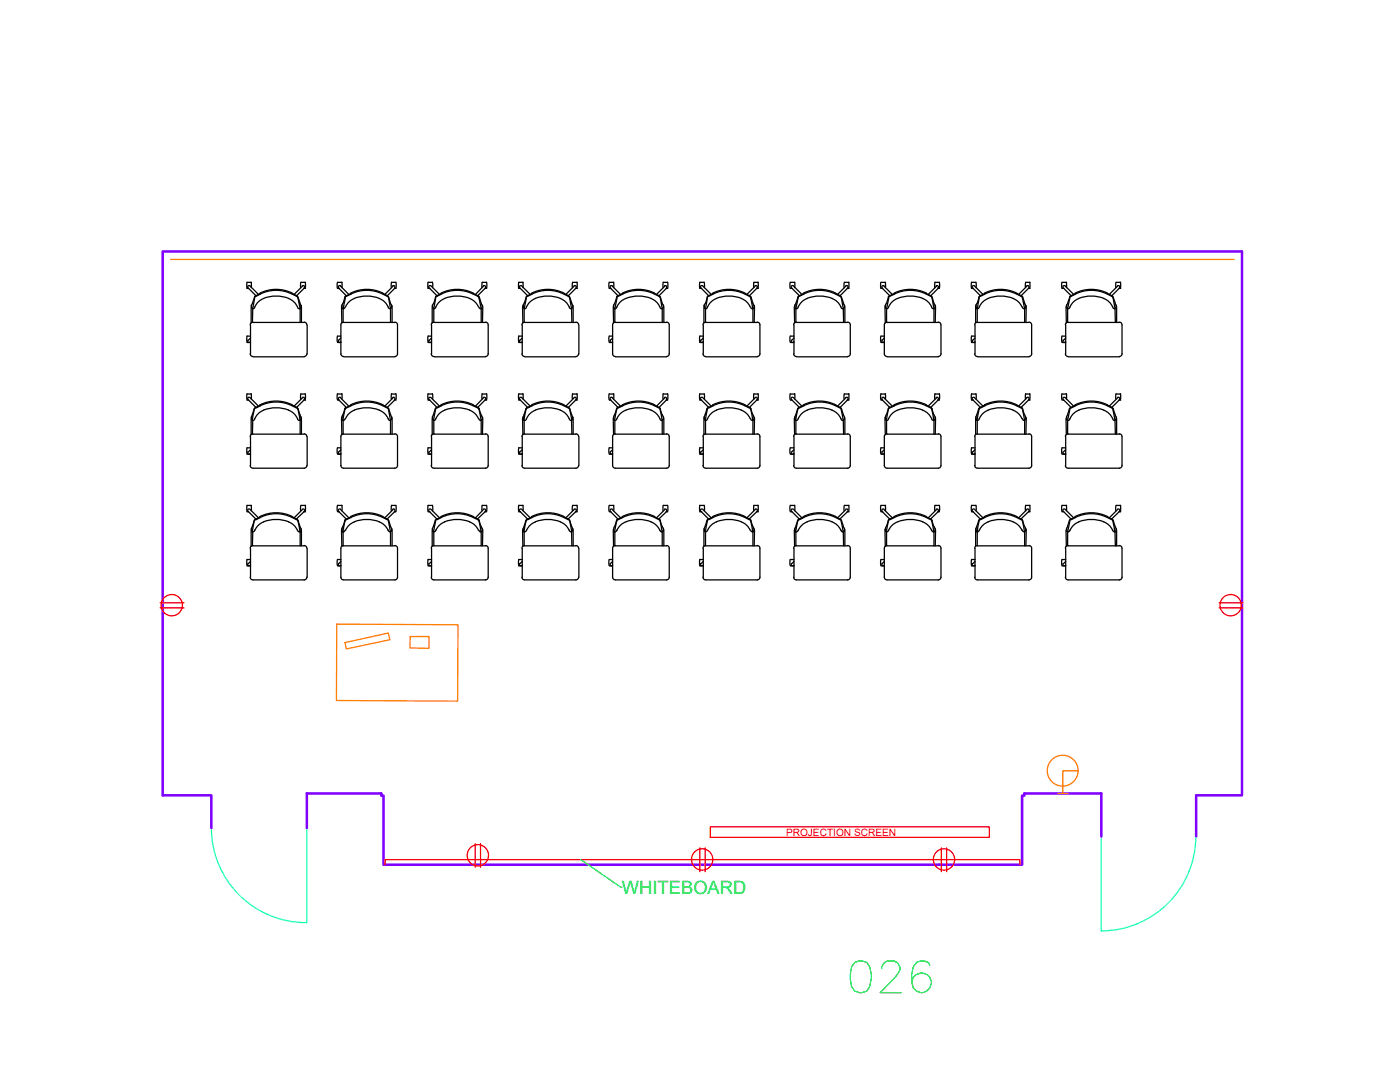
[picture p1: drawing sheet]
<svg xmlns="http://www.w3.org/2000/svg" width="279mm" height="216mm" viewBox="0 0 279 216" stroke-linecap="round" stroke-linejoin="round" font-family="sans-serif">
<defs><g id="words">
<text font-size="10.6" fill="#0f0" x="169" y="199.3">026</text>
<text font-size="3.7" fill="#00dd37" x="124.1" y="178.4">WHITEBOARD</text>
<text font-size="2" fill="#f00" x="156.9" y="166.8">PROJECTION SCREEN</text>
</g></defs>
<!-- layer: _MISC_FIXED -->
<g fill="none" stroke="#ff7f00" stroke-width=".25">
<path d="M34.1 51.8h212.2M67.2 124.5l24.2 .2-.1 15.2-24.2-.1zM68.9 128.2l8.6-1.9 .3 1.3-8.7 1.9zM81.9 127h3.7v2.4l-3.8-.1zM211.1 158.3h2.1M215.2 153.8h-3.1v4.5"/>
<circle cx="212.1" cy="153.8" r="3.1"/>
</g>
<!-- layer: _WALLS -->
<path d="M42.2 165.2v-6.5h-9.7v-108.5h215.4v108.5h-9.2v8.2M61.2 165.2v-6.9h14.9v.5h.4v13.7h127.5v-13.7h.4v-.5h15.4v8.6" fill="none" stroke="#7f00ff" stroke-width=".51"/>
<!-- layer: _DOOR_WIND -->
<path d="M42.2 165.1a18.9 18.9 0 0 0 19 19v-18.9M219.8 167v18.8M238.7 166.9a18.9 18.9 0 0 1-18.9 18.9" fill="none" stroke="#0ff" stroke-width=".25"/>
<!-- layer: _AV_ELEC -->
<g fill="none" stroke="#f00" stroke-width=".25">
<path d="M32 120.3h4.7M32 121.3h4.7M243.3 120.3h4.8M243.3 121.3h4.8M76.9 172.6v-1.1h126.6v1.1M94.8 168.4v4.7M95.9 168.4v4.7M139.7 169.2v4.7M140.7 169.2v4.7M141.8 165h55.6v2.1h-55.6zM187.9 169.2v4.7M188.9 169.2v4.7"/>
<circle cx="34.3" cy="120.8" r="2.13"/>
<circle cx="245.6" cy="120.8" r="2.13"/>
<circle cx="95.4" cy="170.7" r="2.13"/>
<circle cx="140.1" cy="171.5" r="2.13"/>
<circle cx="188.4" cy="171.5" r="2.13"/>
</g>
<!-- layer: _CLFUR -->
<g fill="none" stroke="#000" stroke-width=".25">
<path d="M49.3 57.5h.3M49.6 57.5l1.5 1.5 .8-.4M49.9 57l-.4 .1v.3M49.9 57.1l1.7 1.7M50.1 56.3v1.1M50.2 56.3h-.9v1.3M50.8 59.3l-.7 1.6M50.8 59.5l-.4 2.1M51 59.1l-.2 .3M51.1 59l-.3 .3M51.9 58.5a7.3 7.3 0 0 1 6.4 0M52 58.7a7.1 7.1 0 0 1 6.3 0"/>
<path d="M52 58.7l-.9 .4M52.6 59.5a6.9 6.9 0 0 1 5 0M52.6 59.6a3.3 3.3 0 0 0-1.9 1.9l-.3 .1M57.6 59.6a3.3 3.3 0 0 1 1.9 1.9l.3 .1M58.3 58.7l.9 .4M59.2 59l.2 .3M59.2 59.1l.2 .3M59.5 59.5l.4 2.1v2.7M59.5 59.3l.4 1.2M60.3 57l.4 .1v.3M60.3 57.1l-1.6 1.7M60.6 57.5h.4"/>
<path d="M60.7 57.5l-1.5 1.5-.8-.4M60.9 56.3v1.3M61 56.3h-1v1.1M67.4 56.3v1.3M67.4 56.3h.9M67.4 57.5h.3M67.6 57.5l1.5 1.5M68 57.1l1.6 1.7M68 57l-.4 .1v.3M68.2 56.3v1.1M68.9 59.3l-.4 1.2M68.9 59.5l-.4 2.1"/>
<path d="M69.1 59l-.3 .3M70 58.5a7.3 7.3 0 0 1 6.4 0M70 58.6l-.8 .4M70.7 59.5a6.9 6.9 0 0 1 5 0M70.7 59.6a3 3 0 0 0-1.7 1.6M75.7 59.6a3 3 0 0 1 1.8 1.6M76.4 58.7a7.4 7.4 0 0 0-7.4 .5l-.1 .2M76.4 58.7l.9 .4 .2 .3M77.3 59l.2 .3 .7 1.6M77.6 59.5l.3 2.1v2.7M78.4 57l.3 .1 .1 .3M78.4 57.1l-1.6 1.7"/>
<path d="M78.7 57.5h.3M78.8 57.5l-1.5 1.5-.8-.4M79 56.3v1.3M79 56.3h-.9v1.1M85.4 56.3h.9v1.1M85.4 57.5h.4M85.4 56.3v1.3M85.7 57.5l1.5 1.5 .8-.4M86 57l-.4 .1v.3M86.1 57.1l1.6 1.7M87 59.3l-.4 1.2M87 59.5l-.4 2.1"/>
<path d="M87.2 59.1l-.3 .3M87.2 59l-.3 .3M88 58.5a7.3 7.3 0 0 1 6.5 0M88.1 58.7a7.1 7.1 0 0 1 6.3 0M88.1 58.7l-.9 .4M88.7 59.5a6.9 6.9 0 0 1 5 0M88.8 59.6a3 3 0 0 0-1.8 1.6M93.7 59.6a3 3 0 0 1 1.8 1.6M94.4 58.7l1 .4M95.3 59.1l.3 .3M95.4 59l.2 .3 .6 1.5M95.6 59.5l.4 2.1v2.7"/>
<path d="M96.2 57.4v-1.1h.9v1.3M96.5 57l.3 .1 .1 .3M96.5 57.1l-1.6 1.7M96.8 57.5h.3M96.9 57.5l-1.6 1.5-.8-.4M103.5 57.5h.3M103.8 57.5l1.5 1.5 .8-.4M104.1 57l-.4 .1v.3M104.2 57.1l1.6 1.7M104.3 56.3l.1 1.1M104.4 56.3h-.9v1.3M105.1 59.3l-.6 1.5"/>
<path d="M105.1 59.5l-.5 2.1M105.3 59.1l-.3 .3M105.3 59l-.3 .3M106.1 58.5a7.3 7.3 0 0 1 6.5 0M106.8 59.5a6.9 6.9 0 0 1 5 0M106.9 59.6a3.3 3.3 0 0 0-2 1.9l-.3 .1M111.8 59.6a3.3 3.3 0 0 1 1.9 1.9l.3 .1 .2-.2M112.5 58.7a7.2 7.2 0 0 0-7.2 .4M112.5 58.7l.9 .4M113.4 59l.3 .3M113.4 59.1l.3 .3M113.7 59.3l.4 1.2"/>
<path d="M113.7 59.5l.4 2.1v2.7M114.3 56.3l-.1 1.1M114.3 56.3h.9M114.6 57l.3 .1 .1 .3M114.6 57.1l-1.7 1.7M114.8 57.5h.4M115 57.5l-1.6 1.5-.8-.4M115.1 56.3v1.3M121.6 56.3v1.3M121.6 56.3h.9M121.6 57.5h.3M121.8 57.5l1.5 1.5 .9-.4"/>
<path d="M122.2 57.1l1.6 1.7M122.2 57l-.4 .1v.3M122.4 56.3l.1 1.1M123.1 59.3l-.4 1.2M123.1 59.5l-.4 2.1M123.3 59l-.2 .3M124.2 58.5a7.3 7.3 0 0 1 6.5 0M124.9 59.6a3 3 0 0 0-1.8 1.6M124.9 59.5a6.9 6.9 0 0 1 5 0M129.9 59.6a3 3 0 0 1 1.8 1.6M130.6 58.7a7.4 7.4 0 0 0-7.4 .5l-.1 .2M130.6 58.7l.9 .4 .3 .3"/>
<path d="M131.5 59l.3 .3 .6 1.6M131.8 59.5l.4 2.1v2.7M132.6 57l.4 .1v.3M132.7 57.1l-1.7 1.7M132.9 57.5h.3M133.1 57.5l-1.6 1.5-.9-.4M133.2 56.3v1.3M133.2 56.3h-.8l-.1 1.1M139.7 56.3h.8l.1 1.1M139.7 57.5h.3M139.7 56.3v1.3M139.9 57.5l1.5 1.5 .9-.4"/>
<path d="M140.2 57l-.3 .1-.1 .3M140.3 57.1l1.6 1.7M141.2 59.3l-.4 1.2M141.2 59.5l-.4 2.1M141.4 59.1l-.3 .3M141.4 59l-.3 .3M142.2 58.5a7.3 7.3 0 0 1 6.5 0M142.3 58.7a7.1 7.1 0 0 1 6.3 0M142.3 58.7l-.9 .4M143 59.5a6.9 6.9 0 0 1 5 0M143 59.6a3 3 0 0 0-1.8 1.6M147.9 59.6a3 3 0 0 1 1.8 1.6"/>
<path d="M148.7 58.7l.9 .4M149.5 59.1l.3 .3M149.6 59l.3 .3M149.8 59.5l.5 2.1v2.7M149.9 59.3l.4 1.2M150.7 57l.4 .1v.3M150.7 57.1l-1.6 1.7M151 57.5h.3M151.1 57.5l-1.5 1.5-.9-.4M151.3 56.3v1.3M151.3 56.3h-.8l-.1 1.1M157.7 56.3v1.3"/>
<path d="M157.8 56.3h.8M157.8 57.5h.3M158 57.5l1.5 1.5 .9-.4M158.3 57l-.3 .1-.1 .3M158.4 57.1l1.6 1.7M158.6 56.3v1.1M159.3 59.5l-.5 2.1M159.5 59.1l-.3 .3M159.5 59l-.3 .3-.5 1.5M160.3 58.5a7.3 7.3 0 0 1 6.5 0M161.1 59.5a6.9 6.9 0 0 1 5 0M161.1 59.6a3 3 0 0 0-1.8 1.6"/>
<path d="M166 59.6a3 3 0 0 1 1.8 1.6M166.7 58.7a7.2 7.2 0 0 0-7.2 .4M166.8 58.7l.8 .4 .3 .3M167.6 59l.3 .3M167.9 59.3l.5 1.2M167.9 59.5l.4 2.1 .1 2.7M168.5 56.3v1.1M168.6 56.3h.8M168.8 57l.4 .1v.3M168.8 57.1l-1.6 1.7M169.1 57.5h.3M169.2 57.5l-1.5 1.5-.9-.4"/>
<path d="M169.4 56.3v1.3M175.8 56.3v1.3M175.9 56.3h.8M175.9 57.5h.3M176 57.5l1.6 1.5 .9-.4M176.4 57.1l1.7 1.7M176.4 57l-.3 .1-.1 .3M176.7 56.3v1.1M177.3 59.3l-.4 1.2M177.4 59.5l-.5 2.1M177.5 59l-.2 .3M178.4 58.5a7.3 7.3 0 0 1 6.5 0"/>
<path d="M179.1 59.6a3 3 0 0 0-1.7 1.6M179.2 59.5a6.9 6.9 0 0 1 5 0M184.1 59.6a3 3 0 0 1 1.8 1.6M184.8 58.7a7.4 7.4 0 0 0-7.4 .5l-.1 .2M184.9 58.7l.8 .4 .3 .3M185.7 59l.3 .3 .6 1.6M186 59.5l.4 2.1v2.7M186.8 57l.4 .1v.3M186.9 57.1l-1.6 1.7M187.2 57.5h.3M187.3 57.5l-1.5 1.5-.9-.4M187.5 56.3v1.3"/>
<path d="M187.5 56.3h-.9v1.1M193.9 57.5h.4M194.1 57.5l1.6 1.5 .8-.4M194.5 57l-.4 .1v.3M194.5 57.1l1.7 1.7M194.8 57.4v-1.1h-.9v1.3M195.4 59.3l-.4 1.2M195.4 59.5l-.4 2.1M195.6 59.1l-.2 .3M195.6 59l-.2 .3M196.5 58.5a7.3 7.3 0 0 1 6.4 0M196.5 58.7a7.1 7.1 0 0 1 6.4 0"/>
<path d="M196.6 58.7l-.9 .4M197.2 59.5a6.9 6.9 0 0 1 5 0M197.2 59.6a3.3 3.3 0 0 0-1.9 1.9l-.3 .1M202.2 59.6a3 3 0 0 1 1.7 1.6M202.9 58.7l.9 .4M203.8 59.1l.2 .3M203.8 59l.3 .3M204 59.5l.5 2.1v2.7M204.1 59.3l.4 1.2M204.7 56.3h.9M204.7 56.3v1.1M204.9 57l.4 .1v.3"/>
<path d="M204.9 57.1l-1.6 1.7M205.3 57.5h.3M205.3 57.5l-1.5 1.5-.8-.4M205.5 56.3v1.3M211.9 56.3v1.3M212 56.3h.9M212 57.5h.3M212.2 57.5l1.6 1.5 .8-.4M212.6 57l-.4 .1v.3M212.6 57.1l1.7 1.7M212.8 56.3v1.1M213.5 59.5l-.4 2.1"/>
<path d="M213.7 59.1l-.2 .3M213.7 59l-.2 .3-.4 1.2M214.6 58.5a7.3 7.3 0 0 1 6.4 0M215.3 59.5a6.9 6.9 0 0 1 5 0M215.3 59.6a3 3 0 0 0-1.8 1.6M220.3 59.6a3 3 0 0 1 1.7 1.6M221 58.7a7.2 7.2 0 0 0-7.2 .4M221 58.7l.9 .4 .2 .3M221.8 59l.3 .3 .5 1.2M222.1 59.5l.4 2.1 .1 2.7M222.7 56.3v1.1M222.8 56.3h.9"/>
<path d="M223 57l.4 .1v.3M223 57.1l-1.6 1.7M223.3 57.5h.4M223.4 57.5l-1.5 1.5-.8-.4M223.6 56.3v1.3M49.3 78.6h.9M49.3 79.8h.3M49.3 68.3h.7M49.3 78.5v1.3M49.5 67.9v.4h.4M49.6 79.8l1.5 1.5 .8-.5M49.9 79.3h-.4v.4"/>
<path d="M49.9 70.6l.1 .3 .5 .2M49.9 79.4l1.7 1.6M50 67.1h-.7v1.2M50 64.8v5.8M50 67.5l-.4 .4M50 68.2l-.1 .1M50.1 78.5v1.1M50.4 61.6l-.2-.2v-.4l-.1 3.5M50.4 61.6v2.7M50.5 64.3l-.5 .2-.1 .3M50.5 64.3h10.2M50.5 71.2h10.2"/>
<path d="M59.8 60.5l.2 .3M60 61.4l-.2 .2M60 60.8l.1 .1M60 78.5v1.1M60.1 61l.1 3.3M60.1 78.6h.9M60.1 61l-.1 .4M60.3 79.3h.4v.4M60.3 79.4l-1.6 1.6M60.6 79.8h.4M60.7 64.3l.5 .2v.3M60.7 79.8l-1.5 1.5-.8-.5"/>
<path d="M60.9 78.5v1.3M61.2 70.6l-.2 .5h-.3M61.3 64.8v5.8M67.4 78.5v1.3M67.4 67.1v1.2M67.4 78.6h.9M67.4 79.8h.3M67.4 68.3h.6M67.4 67.1h.6M67.6 67.9v.4h.4M67.6 79.8l1.5 1.5-.3 .2M68 79.4l1.6 1.6"/>
<path d="M68 79.3h-.4v.4M68 64.8v5.8M68 67.5l-.4 .4M68 68.2v.1M68 70.6l.1 .3 .5 .2M68.2 78.5v1.1M68.3 61.4l.2 .2M68.3 61.4l-.1-.4v3.5M68.3 60.8l-.1 .1M68.4 60.5l-.1 .3M68.5 61.6v2.7M68.6 64.3l-.5 .2-.1 .3"/>
<path d="M68.6 64.3h10.2M68.6 71.2h10.2M68.9 61.3l-.2 .2-.2 .1M77.5 61.3l.2 .3 .4-.2M78.1 78.6h.9M78.1 78.5v1.1M78.2 61l.1 3.3M78.2 61l-.1 .4M78.4 79.3h.3l.1 .4M78.4 79.4l-1.6 1.6M78.7 79.8h.3M78.8 64.3h.3l.2 .5"/>
<path d="M78.8 79.8l-1.5 1.5-.8-.5M79 78.5v1.3M79.3 70.6l-.2 .5h-.3M79.3 64.8v5.8M85.4 78.6h.9M85.4 79.8h.4M85.4 68.3h.7M85.4 67.1h.7M85.4 78.5v1.3M85.4 67.1v1.2M85.6 67.9v.4h.4M85.7 79.8l1.5 1.5 .8-.5"/>
<path d="M86 79.3h-.4v.4M86.1 79.4l1.6 1.6M86.1 70.6v.3l.5 .2M86.1 64.8v5.8M86.1 67.5l-.4 .4M86.1 68.2v.1M86.3 78.5v1.1M86.5 60.5l-.2 .4M86.6 61.6l-.2-.2-.1-.4v3.5M86.6 61.6v2.7M86.6 64.3l-.5 .2v.3M86.6 64.3h10.3"/>
<path d="M86.6 71.2h10.3M87 61.3l-.2 .2-.3 .1M95.6 61.3l.2 .3 .4-.2M96.1 60.8l.1 .1M96.2 61.4l.1-.4v3.3M96.2 78.6h.9M96.2 78.5v1.1M96.5 79.3h.3l.1 .4M96.5 79.4l-1.6 1.6M96.8 79.8h.3M96.9 79.8l-1.6 1.5M96.9 64.3h.3l.2 .5"/>
<path d="M97.1 78.5v1.3M97.4 64.8v5.8M97.4 70.6l-.2 .5h-.3M103.5 78.6h.9M103.5 79.8h.3M103.5 68.3h.7M103.5 78.5v1.3M103.7 67.9v.4h.4M103.8 79.8l1.5 1.5 .8-.5M104.1 79.3h-.4v.4M104.2 70.6l.2 .5h.3M104.2 79.4l1.6 1.6"/>
<path d="M104.2 67.1h-.7v1.2M104.2 64.8v5.8M104.2 67.5l-.4 .4M104.2 68.2v.1M104.3 78.5l.1 1.1M104.4 60.8v.1M104.6 61.6v2.7M104.7 61.6l-.2-.2-.1-.4-.1 .2 .1 3.3M104.7 64.3l-.5 .2v.3M104.7 64.3h10.3M104.7 71.2h10.3M114.1 60.5l.2 .4"/>
<path d="M114.3 78.5l-.1 1.1M114.3 61l.1 3.3M114.3 78.6h.9M114.3 61v.4M114.6 79.3h.3l.1 .4M114.6 79.4l-1.7 1.6M114.8 79.8h.4M114.9 64.3l.5 .2 .1 .3M115 79.8l-1.6 1.5-.8-.5M115.1 78.5v1.3M115.5 70.6l-.3 .5h-.3M115.5 64.8v5.8"/>
<path d="M121.6 78.5v1.3M121.6 67.1v1.2M121.6 78.6h.9M121.6 79.8h.3M121.6 68.3h.7M121.6 67.1h.7M121.8 67.9v.4h.4M121.8 79.8l1.5 1.5M122.2 79.4l1.6 1.6M122.2 79.3h-.4v.4M122.3 64.8v5.8M122.3 67.5l-.5 .4"/>
<path d="M122.3 68.2l-.1 .1M122.3 70.6v.3l.5 .2M122.4 78.5l.1 1.1M122.5 61.4l.2 .2M122.5 61.4l-.1-.4v3.5M122.5 60.8v.1M122.7 60.5l-.2 .3M122.7 61.6v2.7M122.8 64.3l-.5 .2v.3M122.8 64.3h10.3M122.8 71.2h10.3M123.1 61.3l-.1 .2-.3 .1"/>
<path d="M131.7 61.3l.3 .3 .3-.2M132.4 78.6h.8M132.4 78.5l-.1 1.1M132.4 61l.1 3.3M132.4 61v.4M132.6 79.3h.4v.4M132.7 79.4l-1.7 1.6M132.9 79.8h.3M133 64.3l.5 .2 .1 .3M133.1 79.8l-1.6 1.5-.9-.5M133.2 78.5v1.3M133.6 70.6l-.3 .5h-.3"/>
<path d="M133.6 64.8v5.8M139.7 78.6h.8M139.7 79.8h.3M139.7 68.3h.7M139.7 67.1h.7M139.7 78.5v1.3M139.7 67.1v1.2M139.8 67.9l.1 .4h.3M139.9 79.8l1.5 1.5 .9-.5M140.2 79.3h-.3l-.1 .4M140.3 79.4l1.6 1.6M140.3 70.6l.3 .5h.2"/>
<path d="M140.4 64.8v5.8M140.4 67.5l-.5 .4M140.4 68.2l-.1 .1M140.5 78.5l.1 1.1M140.7 60.5l-.2 .4M140.8 61.6l-.2-.2-.1-.4v3.5M140.8 61.6v2.7M140.8 64.3l-.4 .2-.1 .3M140.9 64.3h10.3M140.9 71.2h10.3M141.2 61.3l-.1 .2-.3 .1M149.8 61.3l.3 .3 .3-.2"/>
<path d="M150.3 60.5l.1 .3M150.4 60.8v.1M150.5 61.4v-.4v3.3M150.5 78.6h.8M150.5 78.5l-.1 1.1M150.7 79.3h.4v.4M150.7 79.4l-1.6 1.6M151 79.8h.3M151.1 79.8l-1.5 1.5M151.1 64.3l.5 .2 .1 .3M151.3 78.5v1.3M151.7 64.8v5.8"/>
<path d="M151.7 70.6l-.3 .5h-.3M157.7 78.5v1.3M157.7 67.1v1.2M157.8 78.6h.8M157.8 79.8h.3M157.8 68.3h.7M157.8 67.1h.7M157.9 67.9l.1 .4h.3M158 79.8l1.5 1.5 .9-.5M158.3 79.3h-.3l-.1 .4M158.4 70.6l.3 .5h.2M158.4 79.4l1.6 1.6"/>
<path d="M158.5 64.8v5.8M158.5 67.5l-.5 .4M158.5 68.2l-.1 .1M158.6 78.5v1.1M158.7 60.8l-.1 .1M158.8 61.6v2.7M158.9 61.6l-.2-.2-.1-.4-.1 .2 .1 3.3M158.9 64.3l-.4 .2-.1 .3M159 64.3h10.2M159 71.2h10.2M159.3 61.3l-.1 .2-.3 .1M167.9 61.3l.2 .3 .3-.2"/>
<path d="M168.3 60.5l.2 .4M168.5 78.5v1.1M168.6 61v3.3M168.6 78.6h.8M168.6 61l-.1 .4M168.8 79.3h.4v.4M168.8 79.4l-1.6 1.6M169.1 79.8h.3M169.2 64.3l.4 .2 .1 .3M169.2 79.8l-1.5 1.5M169.4 78.5v1.3M169.7 64.8v5.8"/>
<path d="M169.7 70.6l-.3 .5h-.2M175.8 78.5v1.3M175.8 67.1v1.2M175.9 78.6h.8M175.9 79.8h.3M175.9 68.3h.6M175.9 67.1h.6M176 67.9l.1 .4h.3M176 79.8l1.6 1.5M176.4 79.4l1.7 1.6M176.4 79.3h-.3l-.1 .4M176.5 64.8v5.8"/>
<path d="M176.5 67.5l-.5 .4M176.5 68.2l-.1 .1M176.5 70.6l.3 .5h.2M176.7 78.5v1.1M176.8 60.8l-.1 .1M176.9 60.5l-.2 .3M176.9 61.6l-.2-.2v-.4v3.5M176.9 61.6v2.7M177 64.3l-.4 .2-.1 .3M177.1 64.3h10.2M177.1 71.2h10.2M177.3 61.3l-.1 .2-.3 .1"/>
<path d="M185.9 61.3l.3 .3 .3-.2M186.6 78.6h.9M186.6 78.5v1.1M186.6 61v3.3M186.6 61v.4M186.8 79.3h.4v.4M186.9 79.4l-1.6 1.6M187.2 79.8h.3M187.3 64.3l.4 .2 .1 .3M187.3 79.8l-1.5 1.5-.9-.5M187.5 78.5v1.3M187.8 70.6l-.3 .5h-.2"/>
<path d="M187.8 64.8v5.8M193.9 78.6h.9M193.9 79.8h.4M193.9 68.3h.7M193.9 78.5v1.3M194.1 67.9v.4h.4M194.1 79.8l1.6 1.5 .8-.5M194.5 79.3h-.4v.4M194.5 79.4l1.7 1.6M194.5 70.6l.1 .3 .5 .2M194.6 67.1h-.7v1.2M194.6 64.8v5.8"/>
<path d="M194.6 67.5l-.5 .4M194.6 68.2l-.1 .1M194.8 78.5v1.1M195 60.5l-.3 .4M195 61.6l-.2-.2v-.4l-.1 3.5M195 61.6v2.7M195.1 64.3l-.5 .2-.1 .3M195.1 64.3h10.3M195.1 71.2h10.3M204 61.3l.3 .3 .3-.2M204.5 60.5l.1 .3M204.6 60.8l.1 .1"/>
<path d="M204.7 61.4v-.4v3.3M204.7 78.6h.9M204.7 78.5v1.1M204.9 79.3h.4v.4M204.9 79.4l-1.6 1.6M205.3 79.8h.3M205.3 79.8l-1.5 1.5M205.3 64.3l.5 .2 .1 .3M205.5 78.5v1.3M205.9 64.8v5.8M205.9 70.6l-.3 .5h-.3M211.9 78.5v1.3"/>
<path d="M211.9 67.1v1.2M212 78.6h.9M212 79.8h.3M212 68.3h.7M212 67.1h.7M212.2 67.9v.4h.4M212.2 79.8l1.6 1.5M212.6 79.3h-.4v.4M212.6 79.4l1.7 1.6M212.6 70.6l.3 .5h.3M212.7 64.8v5.8M212.7 67.5l-.5 .4"/>
<path d="M212.7 68.2l-.1 .1M212.8 78.5v1.1M212.9 61.4l.2 .2M212.9 60.8l-.1 .1M212.9 61.4v-.4l-.2 .2 .1 3.3M213.1 61.6v2.7M213.1 60.5l-.2 .3M213.2 64.3l-.5 .2-.1 .3M213.2 64.3h10.2M213.2 71.2h10.2M213.5 61.3l-.1 .2-.3 .1M222.1 61.3l.2 .3 .4-.2"/>
<path d="M222.5 60.5l.3 .4M222.7 78.5v1.1M222.8 61v3.3M222.8 78.6h.9M222.8 61l-.1 .4M223 79.3h.4v.4M223 79.4l-1.6 1.6M223.3 79.8h.4M223.4 64.3l.4 .2 .1 .3M223.4 79.8l-1.5 1.5-.8-.5M223.6 78.5v1.3M223.9 70.6l-.2 .5h-.3"/>
<path d="M223.9 64.8v5.8M49.5 90.2v.3l.4 .1M49.9 92.9l.3 .4 .3 .1h10.2l.3-.1 .2-.4M50 89.4l-.7-.1-.1 .7 .1 .6h.7M50 87.1v5.8M50 89.7l-.4 .5M50 90.5l-.1 .1M50.2 83.1l-.1 .1M50.4 86.6v-2.7l-.2-.2v-.4l-.1 3.5M50.4 82.7l-.2 .3M50.5 86.6l-.5 .2-.1 .3M50.5 86.6h10.2"/>
<path d="M50.7 81.7l-.4 2.2M50.7 81.5l-.3 1.2M50.8 83.5l-.1 .3-.3 .1M51 81.3l-.2 .4M51.1 81.3l-.3 .2M51.9 80.8a7.3 7.3 0 0 1 6.4 0M52 81a7.1 7.1 0 0 1 6.3 0M52 81l-.9 .4M52.6 81.8a6.9 6.9 0 0 1 5 0M52.6 81.9a3 3 0 0 0-1.7 1.6M57.6 81.9a3 3 0 0 1 1.8 1.6M58.3 81l.9 .4"/>
<path d="M59.2 81.3l.2 .2M59.2 81.3l.2 .4M59.4 83.5l.1 .3 .3 .1M59.5 81.5l.4 1.2M59.5 81.7l.4 2.2M59.8 82.7l.2 .3M59.9 83.9v2.7M60 83.7l-.2 .2M60 83.1l.1 .1M60 83.7l.1-.4 .1 3.3M60.7 86.6h.3l.2 .5M61.3 87.1v5.8"/>
<path d="M67.4 89.3v1.3M67.4 90.6h.6M67.4 89.4h.6M67.6 90.2v.3l.4 .1M68 89.7l-.4 .5M68 90.5v.1M68.3 83.7l.2 .2v2.7M68.3 83.7l-.1-.4v3.5M68.3 83.1l-.1 .1M68.4 82.7l-.1 .3M68.6 86.6l-.5 .2-.1 .3v5.8l.1 .3 .5 .2M68.6 86.6h10.2"/>
<path d="M68.6 93.4h10.2M68.8 81.5l-.3 1.2M69.1 81.3a1.45 1.45 0 0 0-.4 1.3l-.2 1.3 .2-.1 .2-.3M70 80.8a7.3 7.3 0 0 1 6.4 0M70 80.8l-.8 .5M70.7 81.8a6.9 6.9 0 0 1 5 0M70.7 81.9a3 3 0 0 0-1.7 1.6M75.7 81.9a3 3 0 0 1 1.8 1.6M76.4 81a7.3 7.3 0 0 0-7.3 .4M76.4 81l.9 .4M77.3 81.3l.2 .2M77.3 81.3l.2 .4 .4 2.2"/>
<path d="M77.5 83.5l.1 .3 .3 .1M77.6 81.5l.5 1.5M77.9 83.9v2.7M78.1 83.7l-.2 .2M78.1 83.1l.1 .1M78.1 83.7l.1-.4 .1 3.3M78.8 86.6h.3l.2 .5v5.8l-.2 .4-.3 .1M85.4 90.6h.7M85.4 89.4h.7M85.4 89.3v1.3M85.6 90.2v.3l.4 .1M86.1 92.9v.3l.5 .2h10.3"/>
<path d="M86.1 87.1v5.8M86.1 89.7l-.4 .5M86.1 90.5v.1M86.3 83.1v.1M86.5 82.7l-.1 .3M86.6 86.6v-2.7l-.2-.2-.1-.4v3.5M86.6 86.6l-.5 .2v.3M86.6 86.6h10.3M86.9 81.5l-.4 1.2M87 83.5l-.2 .3-.3 .1M87.2 81.3l-.3 .4-.4 2.2M87.2 81.3l-.3 .2"/>
<path d="M88 80.8a7.3 7.3 0 0 1 6.5 0M88.1 81a7.1 7.1 0 0 1 6.3 0M88.1 81l-.9 .4M88.7 81.8a6.9 6.9 0 0 1 5 0M88.8 81.9a3 3 0 0 0-1.8 1.6M93.7 81.9a3 3 0 0 1 1.8 1.6M94.4 81l1 .4M94.5 80.8l.8 .5M95.3 81.3a1.45 1.45 0 0 1 .5 1.3l.2 1.3-.3-.1-.1-.3M95.4 81.3l.2 .2M95.6 81.5l.4 1.2M96 82.7l.2 .3"/>
<path d="M96 83.9v2.7M96.1 83.1l.1 .1M96.2 83.7l-.2 .2M96.2 83.7l.1-.4v3.3M96.9 86.6h.3l.2 .5v5.8l-.2 .4-.3 .1M103.7 90.2v.3l.4 .1M104.2 92.9v.3l.5 .2h10.3M104.2 89.4l-.7-.1v.7v.6h.7M104.2 87.1v5.8M104.2 89.7l-.4 .5M104.2 90.5v.1M104.4 83.1v.1"/>
<path d="M104.6 83.9v2.7M104.6 82.7l-.1 .3M104.7 83.9l-.2-.2-.1-.4-.1 .2 .1 3.3M104.7 86.6l-.5 .2v.3M104.7 86.6h10.3M105 81.5l-.4 1.2M105.1 83.5l-.2 .3-.3 .1M105.3 81.3a1.45 1.45 0 0 0-.5 1.3l-.2 1.3M105.3 81.3l-.3 .2M106.1 80.8a7.3 7.3 0 0 1 6.5 0M106.8 81.8a6.9 6.9 0 0 1 5 0M106.9 81.9a3 3 0 0 0-1.8 1.6"/>
<path d="M111.8 81.9a3 3 0 0 1 1.8 1.6M112.5 81a7.2 7.2 0 0 0-7.2 .4M112.5 81l.9 .4M113.4 81.3l.3 .2M113.4 81.3l.3 .4M113.6 83.5l.1 .3 .3 .1M113.7 81.5l.4 1.2M113.7 81.7l.4 2.2M114.1 82.7l.1 .3M114.1 83.9v2.7M114.2 83.7l-.2 .2M114.2 83.1l.1 .1"/>
<path d="M114.3 83.7v-.4l.1 3.3M114.9 86.6l.5 .2 .1 .3M115.5 92.9l-.3 .4-.3 .1M115.5 87.1v5.8M121.6 89.3v1.3M121.6 90.6h.7M121.6 89.4h.7M121.8 90.2v.3l.3 .1 .2-.1M122.3 89.7l-.5 .5M122.5 83.7l.2 .2v2.7M122.5 83.7l-.1-.4v3.5M122.5 83.1v.1"/>
<path d="M122.7 82.7l-.2 .3M122.8 86.6l-.5 .2v.3v5.8v.3l.5 .2M122.8 86.6h10.3M122.8 93.4h10.3M123.1 81.5l-.4 1.2M123.1 83.5l-.1 .3-.3 .1M123.3 81.3l-.2 .2M123.4 81.3a1.45 1.45 0 0 0-.5 1.3l-.2 1.3M124.2 80.8a7.3 7.3 0 0 1 6.5 0M124.2 80.8l-.9 .5M124.9 81.9a3 3 0 0 0-1.8 1.6M124.9 81.8a6.9 6.9 0 0 1 5 0"/>
<path d="M129.9 81.9a3 3 0 0 1 1.8 1.6M130.6 81a7.3 7.3 0 0 0-7.3 .4M130.6 81l.9 .4M131.5 81.3l.3 .2M131.5 81.3l.3 .4M131.7 83.5l.1 .3 .3 .1M131.7 81.5l.4 1.2M131.7 81.7l.4 2.2M132.2 82.7l.1 .3M132.2 83.9v2.7M132.3 83.7l-.2 .2M132.3 83.1l.1 .1"/>
<path d="M132.4 83.7v-.4l.1 3.3M133 86.6h.3l.3 .5v5.8l-.3 .4-.3 .1M139.7 90.6h.7M139.7 89.4h.7M139.7 89.3v1.3M139.8 90.2l.1 .3 .3 .1M140.3 92.9l.1 .3 .4 .2h10.4M140.4 87.1v5.8M140.4 89.7l-.5 .5M140.4 90.5l-.1 .1M140.6 83.1l-.1 .1M140.7 82.7l-.1 .3"/>
<path d="M140.8 86.6v-2.7l-.2-.2-.1-.4v3.5M140.8 86.6l-.4 .2-.1 .3M140.9 86.6h10.3M141.1 81.5l-.4 1.2M141.2 83.5l-.1 .3-.3 .1M141.4 81.3l-.2 .4-.4 2.2M141.4 81.3l-.3 .2M142.2 80.8a7.3 7.3 0 0 1 6.5 0M142.3 81a7.1 7.1 0 0 1 6.3 0M142.3 81l-.9 .4M143 81.8a6.9 6.9 0 0 1 5 0M143 81.9a3 3 0 0 0-1.8 1.6"/>
<path d="M147.9 81.9a3 3 0 0 1 1.8 1.6M148.7 81l.9 .4M148.7 80.8l.9 .5M149.5 81.3a1.45 1.45 0 0 1 .5 1.3l.2 1.3-.3-.1-.1-.3M149.6 81.3l.3 .2M149.8 81.5l.6 1.5M150.3 83.9v2.7M150.4 83.1v.1M150.4 83.7l-.2 .2M150.5 83.7v-.4v3.3M151.1 86.6h.3l.3 .5v5.8l-.3 .4-.3 .1M157.7 89.3v1.3"/>
<path d="M157.8 90.6h.7M157.8 89.4h.7M157.9 90.2l.1 .3 .3 .1M158.4 92.9l.1 .3 .4 .2M158.5 87.1v5.8M158.5 89.7l-.5 .5M158.5 90.5l-.1 .1M158.7 83.1l-.1 .1M158.8 83.9v2.7M158.8 82.7l-.1 .3M158.9 83.9l-.2-.2-.1-.4-.1 .2 .1 3.3M158.9 86.6l-.4 .2-.1 .3"/>
<path d="M159 86.6h10.2M159 93.4h10.2M159.2 81.5l-.4 1.2M159.3 83.5l-.1 .3-.3 .1M159.5 81.3a1.45 1.45 0 0 0-.5 1.3l-.2 1.3M159.5 81.3l-.3 .2M160.3 80.8a7.3 7.3 0 0 1 6.5 0M161.1 81.8a6.9 6.9 0 0 1 5 0M161.1 81.9a3 3 0 0 0-1.8 1.6M166 81.9a3 3 0 0 1 1.8 1.6M166.7 81a7.2 7.2 0 0 0-7.2 .4M166.8 81l.9 .4"/>
<path d="M166.8 80.8l.9 .5M167.6 81.3l.3 .2M167.6 81.3l.3 .4 .4 2.2M167.9 83.5l.1 .3 .3 .1M167.9 81.5l.4 1.2M168.3 82.7l.1 .3M168.3 83.9l.1 2.7M168.4 83.7l-.2 .2M168.5 83.1v.1M168.5 83.7l.1-.4v3.3M169.2 86.6h.2l.3 .5v5.8l-.3 .4-.2 .1M175.8 89.3v1.3"/>
<path d="M175.9 90.6h.6M175.9 89.4h.6M176 90.2l.1 .3 .2 .1 .2-.1M176.5 89.7l-.5 .5M176.8 83.1l-.1 .1M176.9 82.7l-.2 .3M176.9 86.6v-2.7l-.2-.2v-.4v3.5M177 86.6l-.4 .2-.1 .3v5.8l.1 .3 .4 .2M177.1 86.6h10.2M177.1 93.4h10.2M177.3 81.5l-.4 1.2M177.3 83.5l-.1 .3-.3 .1"/>
<path d="M177.5 81.3l-.2 .2M177.6 81.3a1.45 1.45 0 0 0-.5 1.3l-.2 1.3M178.4 80.8a7.3 7.3 0 0 1 6.5 0M178.5 80.8l-.9 .5M179.1 81.9a3 3 0 0 0-1.7 1.6M179.2 81.8a6.9 6.9 0 0 1 5 0M184.1 81.9a3 3 0 0 1 1.8 1.6M184.8 81a7.3 7.3 0 0 0-7.2 .4M184.9 81l.9 .4M185.7 81.3l.3 .2M185.7 81.3l.3 .4M186 81.5l.4 1.2"/>
<path d="M186 81.7l.4 2.2-.3-.1-.2-.3M186.4 82.7l.1 .3M186.4 83.9v2.7M186.5 83.7l-.2 .2M186.6 83.1v.1M186.6 83.7v-.4v3.3M187.3 86.6l.4 .2 .1 .3v5.8l-.3 .4-.2 .1M194.1 90.2v.3l.4 .1M194.6 89.4l-.7-.1-.1 .7 .1 .6h.7M194.6 87.1v5.8M194.6 89.7l-.5 .5M194.6 90.5l-.1 .1"/>
<path d="M194.8 83.1l-.1 .1M195 82.7l-.2 .3M195 86.6v-2.7l-.2-.2v-.4l-.1 3.5M195.1 86.6l-.5 .2-.1 .3M195.1 86.6h10.3M195.3 81.5l-.4 1.2M195.6 81.3l-.2 .4-.4 2.2 .3-.1 .1-.3M195.6 81.3l-.2 .2M196.5 80.8a7.3 7.3 0 0 1 6.4 0M196.5 81a7.1 7.1 0 0 1 6.4 0M196.6 81l-.9 .4M197.2 81.8a6.9 6.9 0 0 1 5 0"/>
<path d="M197.2 81.9a3 3 0 0 0-1.7 1.6M202.2 81.9a3 3 0 0 1 1.7 1.6M202.9 81l.9 .4M203 80.8l.8 .5M203.8 81.3l.2 .4M203.8 81.3l.3 .2M204.1 81.5l.5 1.5M204.1 81.7l.4 2.2-.3-.1-.2-.3M204.5 83.9v2.7M204.6 83.1l.1 .1M204.6 83.7l-.2 .2M204.7 83.7v-.4v3.3"/>
<path d="M205.3 86.6l.5 .2 .1 .3v5.8l-.3 .4-10.5 .1-.3-.1-.3-.4M211.9 89.3v1.3M212 90.6h.7M212 89.4h.7M212.2 90.2v.3l.4 .1M212.6 92.9l.3 .4 .3 .1M212.7 87.1v5.8M212.7 89.7l-.5 .5M212.7 90.5l-.1 .1M212.9 83.7l.2 .2M212.9 83.1l-.1 .1M212.9 83.7v-.4l-.2 .2 .1 3.3"/>
<path d="M213.1 83.9v2.7M213.1 82.7l-.2 .3M213.2 86.6l-.5 .2-.1 .3M213.2 86.6h10.2M213.2 93.4h10.2M213.4 81.5l-.4 1.2M213.5 83.5l-.1 .3-.3 .1M213.5 81.7l-.4 2.2M213.7 81.3l-.2 .4M213.7 81.3l-.2 .2M214.6 80.8a7.3 7.3 0 0 1 6.4 0M214.6 80.8l-.8 .5"/>
<path d="M215.3 81.8a6.9 6.9 0 0 1 5 0M215.3 81.9a3 3 0 0 0-1.8 1.6M220.3 81.9a3 3 0 0 1 1.7 1.6M221 81a7.2 7.2 0 0 0-7.2 .4M221 81l.9 .4M221.8 81.3l.3 .2M221.9 81.3l.2 .4 .4 2.2M222.1 83.5l.1 .3 .3 .1M222.2 81.5l.5 1.5M222.5 83.9l.1 2.7M222.7 83.7l-.2 .2M222.7 83.1l.1 .1"/>
<path d="M222.7 83.7l.1-.4v3.3M223.4 86.6h.3l.2 .5v5.8l-.2 .4-.3 .1M49.3 112.9h.7M49.3 102.1h.3M49.3 111.6h.7M49.3 111.6v1.3M49.5 112.5v.3l.4 .1M49.6 102.1l1.5 1.5 .8-.5M49.9 101.6h-.4v.4M49.9 115.2l.3 .4 .3 .1h10.2l.3-.1 .2-.4M49.9 101.7l1.7 1.6M50 109.4v5.8"/>
<path d="M50 112l-.4 .5M50 112.8l-.1 .1M50.1 100.8v1.1M50.2 100.9l-.9-.1v1.3M50.2 105.4l-.1 .1M50.2 105.9l.2 .2M50.2 106v-.4l-.1 3.4M50.4 105l-.2 .3M50.4 106.2v2.7M50.5 108.9l-.5 .2-.1 .3M50.5 108.9h10.2M50.7 104l-.4 2.2"/>
<path d="M50.7 103.8l-.3 1.2M50.8 105.8l-.1 .2-.3 .1M51 103.6l-.2 .4M51.1 103.6l-.3 .2M51.9 103.1a7.3 7.3 0 0 1 6.4 0M52 103.2a7.1 7.1 0 0 1 6.3 0M52 103.3l-.9 .4M52.6 104.1a6.9 6.9 0 0 1 5 0M52.6 104.1a3 3 0 0 0-1.7 1.7M57.6 104.1a3 3 0 0 1 1.8 1.7M58.3 103.3l.9 .4M58.4 103.1l.8 .5"/>
<path d="M59.2 103.6l.2 .2M59.2 103.6l.2 .4M59.4 105.8l.1 .2 .3 .1M59.5 103.8l.4 1.2M59.5 104l.4 2.2M59.8 105l.2 .3M59.9 106.2v2.7M60 105.9l-.2 .2M60 105.4l.1 .1M60 106l.1-.4 .1 3.3M60.3 101.6h.4v.4M60.3 101.7l-1.6 1.6"/>
<path d="M60.6 102.1h.4M60.7 108.9l.5 .2v.3M60.7 102.1l-1.5 1.4M60.9 100.8v1.3M61 100.9l-1-.1v1.1M61.3 109.4v5.8M67.4 100.8v1.3M67.4 111.6v1.3M67.4 100.9h.9M67.4 112.9h.6M67.4 102.1h.3M67.4 111.6h.6"/>
<path d="M67.6 102.1l1.5 1.5-.3 .2M68 101.7l1.6 1.6M68 101.6h-.4v.4M68 112l-.5 .6 .2 .3h.3M68 112.8v.1M68 115.2l.1 .2 .5 .3M68.2 100.8v1.1M68.3 106l-.1-.4v3.4M68.3 105.4l-.1 .1M68.4 105l-.1 .3M68.6 108.9l-.5 .2-.1 .3v5.8M68.6 108.9h10.2"/>
<path d="M68.6 115.7h10.2M68.8 103.8l-.3 1.2M68.9 105.8l-.3 .3-.3-.2M69.1 103.6a1.45 1.45 0 0 0-.4 1.3l-.3 1.3 .1 2.7M70 103.1a7.3 7.3 0 0 1 6.4 0M70 103.1l-.8 .5M70 103.2a7.1 7.1 0 0 1 6.4 0M70.1 103.3l-1 .4M70.7 104.1a6 6 0 0 1 6.2 .9l.6 .8M70.7 104.1a3 3 0 0 0-1.7 1.7M76.4 103.3l.9 .4M76.5 103.1l.8 .5"/>
<path d="M77.3 103.6l.2 .2M77.3 103.6l.2 .4 .4 2.2v2.7M77.5 105.8l.2 .3 .4-.2M77.6 103.8l.5 1.5M78.1 105.4l.1 .1M78.1 106l.1-.4 .1 3.3M78.4 101.6h.3l.1 .4M78.4 101.7l-1.6 1.6M78.7 102.1h.3M78.8 108.9h.3l.2 .5v5.8M78.8 102.1l-1.5 1.4M79 100.8v1.3"/>
<path d="M79 100.9l-.9-.1v1.1M79.3 115.2l-.2 .4-.3 .1M85.4 100.9l.9-.1v1.1M85.4 112.9h.7M85.4 102.1h.4M85.4 111.6h.7M85.4 100.8v1.3M85.4 111.6v1.3M85.6 112.5v.3l.4 .1M85.7 102.1l1.5 1.5 .8-.5M86 101.6h-.4v.4M86.1 101.7l1.6 1.6"/>
<path d="M86.1 115.2v.2l.5 .3h10.3M86.1 109.4v5.8M86.1 112l-.4 .5M86.1 112.8v.1M86.3 105.4v.1M86.4 106l-.1-.4v3.4M86.5 105l-.1 .3M86.6 106.2v2.7M86.6 108.9l-.5 .2v.3M86.6 108.9h10.3M86.9 103.8l-.4 1.2M87 105.8l-.3 .3-.3-.2"/>
<path d="M87.2 103.6l-.3 .4-.4 2.2M87.2 103.6l-.3 .2M88 103.1a7.3 7.3 0 0 1 6.5 0M88.1 103.2a7.1 7.1 0 0 1 6.3 0M88.1 103.3l-.9 .4M93.7 104.1a3 3 0 0 1 1.8 1.7M93.7 104.1a6 6 0 0 0-6.2 .9l-.5 .8M94.4 103.3l1 .4M94.5 103.1l1.1 .7M95.3 103.6a1.45 1.45 0 0 1 .5 1.3l.2 1.3M95.6 105.8l.2 .3 .4-.2M95.6 103.8l.4 1.2"/>
<path d="M96 105l.2 .3M96 106.2v2.7M96.1 105.4l.1 .1M96.2 101.9v-1.1l.9 .1v1.2M96.2 106l.1-.4v3.3M96.5 101.6h.3l.1 .4M96.5 101.7l-1.6 1.6M96.8 102.1h.3M96.9 102.1l-1.6 1.4M96.9 108.9h.3l.2 .5v5.8M97.4 115.2l-.2 .4-.3 .1M103.5 112.9h.7"/>
<path d="M103.5 102.1h.3M103.5 111.6h.7M103.5 111.6v1.3M103.7 112.5v.3l.4 .1M103.8 102.1l1.5 1.5 .8-.5M104.1 101.6h-.4v.4M104.2 115.2l.2 .4 .3 .1h10.3M104.2 101.7l1.6 1.6M104.2 109.4v5.8M104.2 112l-.4 .5M104.2 112.8v.1M104.3 100.8l.1 1.1"/>
<path d="M104.4 100.9l-.9-.1v1.3M104.4 105.4v.1M104.5 105.9l.2 .2M104.5 106l-.1-.4-.1 .2 .1 3.2M104.6 106.2v2.7M104.6 105l-.1 .3M104.7 108.9l-.5 .2v.3M104.7 108.9h10.3M105 103.8l-.4 1.2M105.1 105.8l-.2 .2-.3 .1M105.3 103.6a1.45 1.45 0 0 0-.5 1.3l-.2 1.3M105.3 103.6l-.3 .2"/>
<path d="M106.1 103.1a7.3 7.3 0 0 1 6.5 0M106.2 103.2a7.1 7.1 0 0 1 6.3 0M106.2 103.3l-.9 .4M106.8 104.1a6 6 0 0 1 6.2 .9l.6 .8M106.9 104.1a3 3 0 0 0-1.8 1.7M112.5 103.3l.9 .4M112.6 103.1l.8 .5M113.4 103.6l.3 .2M113.4 103.6l.3 .4M113.6 105.8l.3 .3 .3-.2M113.7 103.8l.4 1.2M113.7 104l.4 2.2"/>
<path d="M114.1 105l.1 .3M114.1 106.2v2.7M114.2 105.4l.1 .1M114.3 106v-.4l.1 3.3M114.3 100.8l-.1 1.1M114.3 100.9h.9M114.6 101.6h.3l.1 .4M114.6 101.7l-1.7 1.6M114.8 102.1h.4M114.9 108.9l.5 .2 .1 .3M115 102.1l-1.6 1.4M115.1 100.8v1.3"/>
<path d="M115.5 115.2l-.3 .4-.3 .1M115.5 109.4v5.8M121.6 100.8v1.3M121.6 111.6v1.3M121.6 100.9h.9M121.6 112.9h.7M121.6 102.1h.3M121.6 111.6h.7M121.8 112.5v.3l.3 .1 .2-.1M121.8 102.1l1.5 1.5M122.2 101.7l1.6 1.6M122.2 101.6h-.4v.4"/>
<path d="M122.3 112l-.5 .5M122.3 115.2v.2l.5 .3M122.4 100.8l.1 1.1M122.5 106l-.1-.4v3.4M122.5 105.4v.1M122.7 105l-.2 .3M122.7 106.2v2.7M122.8 108.9l-.5 .2v.3v5.8M122.8 108.9h10.3M122.8 115.7h10.3M123.1 103.8l-.4 1.2M123.1 105.8l-.3 .3-.3-.2"/>
<path d="M123.3 103.6l-.2 .2M123.4 103.6a1.45 1.45 0 0 0-.5 1.3l-.2 1.3M124.2 103.1a7.3 7.3 0 0 1 6.5 0M124.2 103.1l-.9 .5M124.3 103.2a7.1 7.1 0 0 1 6.3 0M124.3 103.3l-1 .4M124.9 104.1a3 3 0 0 0-1.8 1.7M124.9 104.1a6 6 0 0 1 6.2 .9l.6 .8M130.6 103.1l.9 .5M130.6 103.3l.9 .4M131.5 103.6l.3 .2M131.5 103.6l.3 .4"/>
<path d="M131.7 105.8l.3 .3 .3-.2M131.7 103.8l.4 1.2M131.7 104l.4 2.2 .1 2.7M132.2 105l.1 .3M132.3 105.4l.1 .1M132.4 106v-.4l.1 3.3M132.6 101.6h.4v.4M132.7 101.7l-1.7 1.6M132.9 102.1h.3M133 108.9l.5 .2 .1 .3v5.8M133.1 102.1l-1.6 1.4M133.2 100.8v1.3"/>
<path d="M133.2 100.9l-.8-.1-.1 1.1M133.6 115.2l-.3 .4-.3 .1M139.7 100.9l.8-.1 .1 1.1M139.7 112.9h.7M139.7 102.1h.3M139.7 111.6h.7M139.7 100.8v1.3M139.7 111.6v1.3M139.8 112.5l.1 .3 .3 .1M139.9 102.1l1.5 1.5 .9-.5M140.2 101.6h-.3l-.1 .4M140.3 101.7l1.6 1.6"/>
<path d="M140.3 115.2l.3 .4 .2 .1h10.4M140.4 109.4v5.8M140.4 112l-.5 .5M140.4 112.8l-.1 .1M140.6 105.4l-.1 .1M140.6 106l-.1-.4v3.4M140.7 105l-.1 .3M140.8 106.2v2.7M140.8 108.9l-.4 .2-.1 .3M140.9 108.9h10.3M141.1 103.8l-.4 1.2M141.2 105.8l-.3 .3-.3-.2"/>
<path d="M141.4 103.6l-.2 .4-.4 2.2M141.4 103.6l-.3 .2M142.2 103.1a7.3 7.3 0 0 1 6.5 0M142.3 103.2a7.1 7.1 0 0 1 6.3 0M142.3 103.3l-.9 .4M147.9 104.1a3 3 0 0 1 1.8 1.7M148 104.1a6 6 0 0 0-6.2 .9l-.6 .8M148.7 103.3l.9 .4M148.7 103.1l1.2 .7M149.5 103.6a1.45 1.45 0 0 1 .5 1.3l.2 1.3M149.8 105.8l.3 .3 .3-.2M149.8 103.8l.6 1.5"/>
<path d="M150.3 106.2v2.7M150.4 105.4v.1M150.5 106v-.4v3.3M150.7 101.6h.4v.4M150.7 101.7l-1.6 1.6M151 102.1h.3M151.1 102.1l-1.5 1.4M151.1 108.9l.5 .2 .1 .3v5.8M151.3 100.8v1.3M151.3 100.9l-.8-.1-.1 1.1M151.7 115.2l-.3 .4-.3 .1M157.7 100.8v1.3"/>
<path d="M157.7 111.6v1.3M157.8 100.9h.8M157.8 112.9h.7M157.8 102.1h.3M157.8 111.6h.7M157.9 112.5l.1 .3 .3 .1M158 102.1l1.5 1.5 .9-.5M158.3 101.6h-.3l-.1 .4M158.4 115.2l.3 .4 .2 .1M158.4 101.7l1.6 1.6M158.5 109.4v5.8M158.5 112l-.5 .5"/>
<path d="M158.5 112.8l-.1 .1M158.6 100.8v1.1M158.7 105.4l-.1 .1M158.7 105.9l.2 .2M158.7 106l-.1-.4-.1 .2 .1 3.2M158.8 106.2v2.7M158.8 105l-.1 .3M158.9 108.9l-.4 .2-.1 .3M159 108.9h10.2M159 115.7h10.2M159.2 103.8l-.4 1.2M159.3 105.8l-.1 .2-.3 .1"/>
<path d="M159.5 103.6a1.45 1.45 0 0 0-.5 1.3l-.2 1.3M159.5 103.6l-.3 .2M160.3 103.1a7.3 7.3 0 0 1 6.5 0M160.4 103.2a7.1 7.1 0 0 1 6.3 0M160.4 103.3l-.9 .4M161.1 104.1a6 6 0 0 1 6.2 .9l.5 .8M161.1 104.1a3 3 0 0 0-1.8 1.7M166.8 103.3l.9 .4M166.8 103.1l1.1 .7M167.6 103.6l.3 .4 .4 2.2 .1 2.7M167.9 105.8l.2 .3 .3-.2M167.9 103.8l.4 1.2"/>
<path d="M168.3 105l.1 .3M168.5 105.4v.1M168.5 106l.1-.4v3.3M168.5 100.8v1.1M168.6 100.9h.8M168.8 101.6h.4v.4M168.8 101.7l-1.6 1.6M169.1 102.1h.3M169.2 108.9l.4 .2 .1 .3v5.8M169.2 102.1l-1.5 1.4M169.4 100.8v1.3M169.7 115.2l-.3 .4-.2 .1"/>
<path d="M175.8 100.8v1.3M175.8 111.6v1.3M175.9 100.9h.8M175.9 112.9h.6M175.9 102.1h.3M175.9 111.6h.6M176 102.1l1.6 1.5M176.4 101.7l1.7 1.6M176.4 101.6h-.3l-.1 .4M176.5 112l-.5 .6 .2 .3 .3-.1M176.5 115.2l.3 .4 .2 .1M176.7 100.8v1.1"/>
<path d="M176.7 106v-.4v3.4M176.8 105.4l-.1 .1M176.9 105l-.2 .3M176.9 106.2v2.7M177 108.9l-.4 .2-.1 .3v5.8M177.1 108.9h10.2M177.1 115.7h10.2M177.3 103.8l-.4 1.2M177.3 105.8l-.2 .3-.4-.2M177.5 103.6l-.2 .2M177.6 103.6a1.45 1.45 0 0 0-.5 1.3l-.2 1.3M178.4 103.1a7.3 7.3 0 0 1 6.5 0"/>
<path d="M178.5 103.1l-.9 .5M178.5 103.2a7.1 7.1 0 0 1 6.3 0M178.5 103.3l-.9 .4M179.1 104.1a3 3 0 0 0-1.7 1.7M179.2 104.1a6 6 0 0 1 6.2 .9l.5 .8M184.9 103.1l.9 .5M184.9 103.3l.9 .4M185.7 103.6l.3 .2M185.7 103.6l.3 .4M185.9 105.8l.3 .3 .3-.2M186 103.8l.4 1.2M186 104l.4 2.2"/>
<path d="M186.4 105l.1 .3M186.4 106.2v2.7M186.6 105.4v.1M186.6 106v-.4v3.3M186.8 101.6h.4v.4M186.9 101.7l-1.6 1.6M187.2 102.1h.3M187.3 108.9l.4 .2 .1 .3v5.8M187.3 102.1l-1.5 1.4M187.5 100.8v1.3M187.5 100.9l-.9-.1v1.1M187.8 115.2l-.3 .4-.2 .1"/>
<path d="M193.9 112.9h.7M193.9 102.1h.4M193.9 111.6h.7M193.9 111.6v1.3M194.1 112.5v.3l.4 .1M194.1 102.1l1.6 1.5 .8-.5M194.5 101.6h-.4v.4M194.5 101.7l1.7 1.6M194.5 115.2l.3 .4 .3 .1h10.2l.3-.1 .3-.4M194.6 109.4v5.8M194.6 112l-.5 .5M194.6 112.8l-.1 .1"/>
<path d="M194.8 101.9v-1.1l-.9 .1v1.2M194.8 105.4l-.1 .1M194.8 105.9l.2 .2M194.8 106v-.4l-.1 3.4M195 105l-.2 .3M195 106.2v2.7M195.1 108.9l-.5 .2-.1 .3M195.1 108.9h10.3M195.3 103.8l-.4 1.2M195.4 105.8l-.1 .2-.3 .1M195.6 103.6l-.2 .4-.4 2.2M195.6 103.6l-.2 .2"/>
<path d="M196.5 103.1a7.3 7.3 0 0 1 6.4 0M196.5 103.2a7.1 7.1 0 0 1 6.4 0M196.6 103.3l-.9 .4M197.2 104.1a6.9 6.9 0 0 1 5 0M197.2 104.1a3 3 0 0 0-1.7 1.7M202.2 104.1a3 3 0 0 1 1.7 1.7M202.9 103.3l.9 .4M203 103.1l1.1 .7M203.8 103.6l.2 .4M204 105.8l.3 .3 .3-.2M204.1 103.8l.5 1.5M204.1 104l.4 2.2"/>
<path d="M204.5 106.2v2.7M204.6 105.4l.1 .1M204.7 106v-.4v3.3M204.7 100.9h.9M204.7 100.8v1.1M204.9 101.6h.4v.4M204.9 101.7l-1.6 1.6M205.3 102.1h.3M205.3 102.1l-1.5 1.4M205.3 108.9l.5 .2 .1 .3v5.8M205.5 100.8v1.3M211.9 100.8v1.3"/>
<path d="M211.9 111.6v1.3M212 100.9h.9M212 112.9h.7M212 102.1h.3M212 111.6h.7M212.2 112.5v.3l.4 .1M212.2 102.1l1.6 1.5M212.6 101.6h-.4v.4M212.6 101.7l1.7 1.6M212.6 115.2l.3 .4 .3 .1M212.7 109.4v5.8M212.7 112l-.5 .5"/>
<path d="M212.7 112.8l-.1 .1M212.8 100.8v1.1M212.9 105.9l.2 .2M212.9 105.4l-.1 .1M212.9 106v-.4l-.2 .2 .1 3.2M213.1 105l-.2 .3M213.2 108.9l-.5 .2-.1 .3M213.2 108.9h10.2M213.2 115.7h10.2M213.4 103.8l-.4 1.2M213.5 105.8l-.1 .2-.3 .1M213.5 104l-.4 2.2v2.7"/>
<path d="M213.7 103.6l-.2 .4M213.7 103.6l-.2 .2M214.6 103.1a7.3 7.3 0 0 1 6.4 0M214.6 103.1l-.8 .5M214.6 103.2a7.1 7.1 0 0 1 6.4 0M214.7 103.3l-.9 .4M215.3 104.1a6 6 0 0 1 6.2 .9l.5 .8M215.3 104.1a3 3 0 0 0-1.8 1.7M221 103.3l.9 .4M221.1 103.1l.8 .5M221.8 103.6l.3 .2M221.9 103.6l.2 .4 .4 2.2 .1 2.7"/>
<path d="M222.1 105.8l.2 .3 .4-.2M222.2 103.8l.5 1.5M222.7 105.4l.1 .1M222.7 106l.1-.4v3.3M222.7 100.8v1.1M222.8 100.9h.9M223 101.6h.4v.4M223 101.7l-1.6 1.6M223.3 102.1h.4M223.4 108.9l.4 .2 .1 .3v5.8M223.4 102.1l-1.5 1.4M223.6 100.8v1.3"/>
<path d="M223.9 115.2l-.2 .4-.3 .1"/>
</g>
<!-- layer: _DIMS -->
<path d="M115.9 171.5l8 5.6h.2" fill="none" stroke="#00dd37" stroke-width=".25"/>
<use href="#words"/>
</svg>
